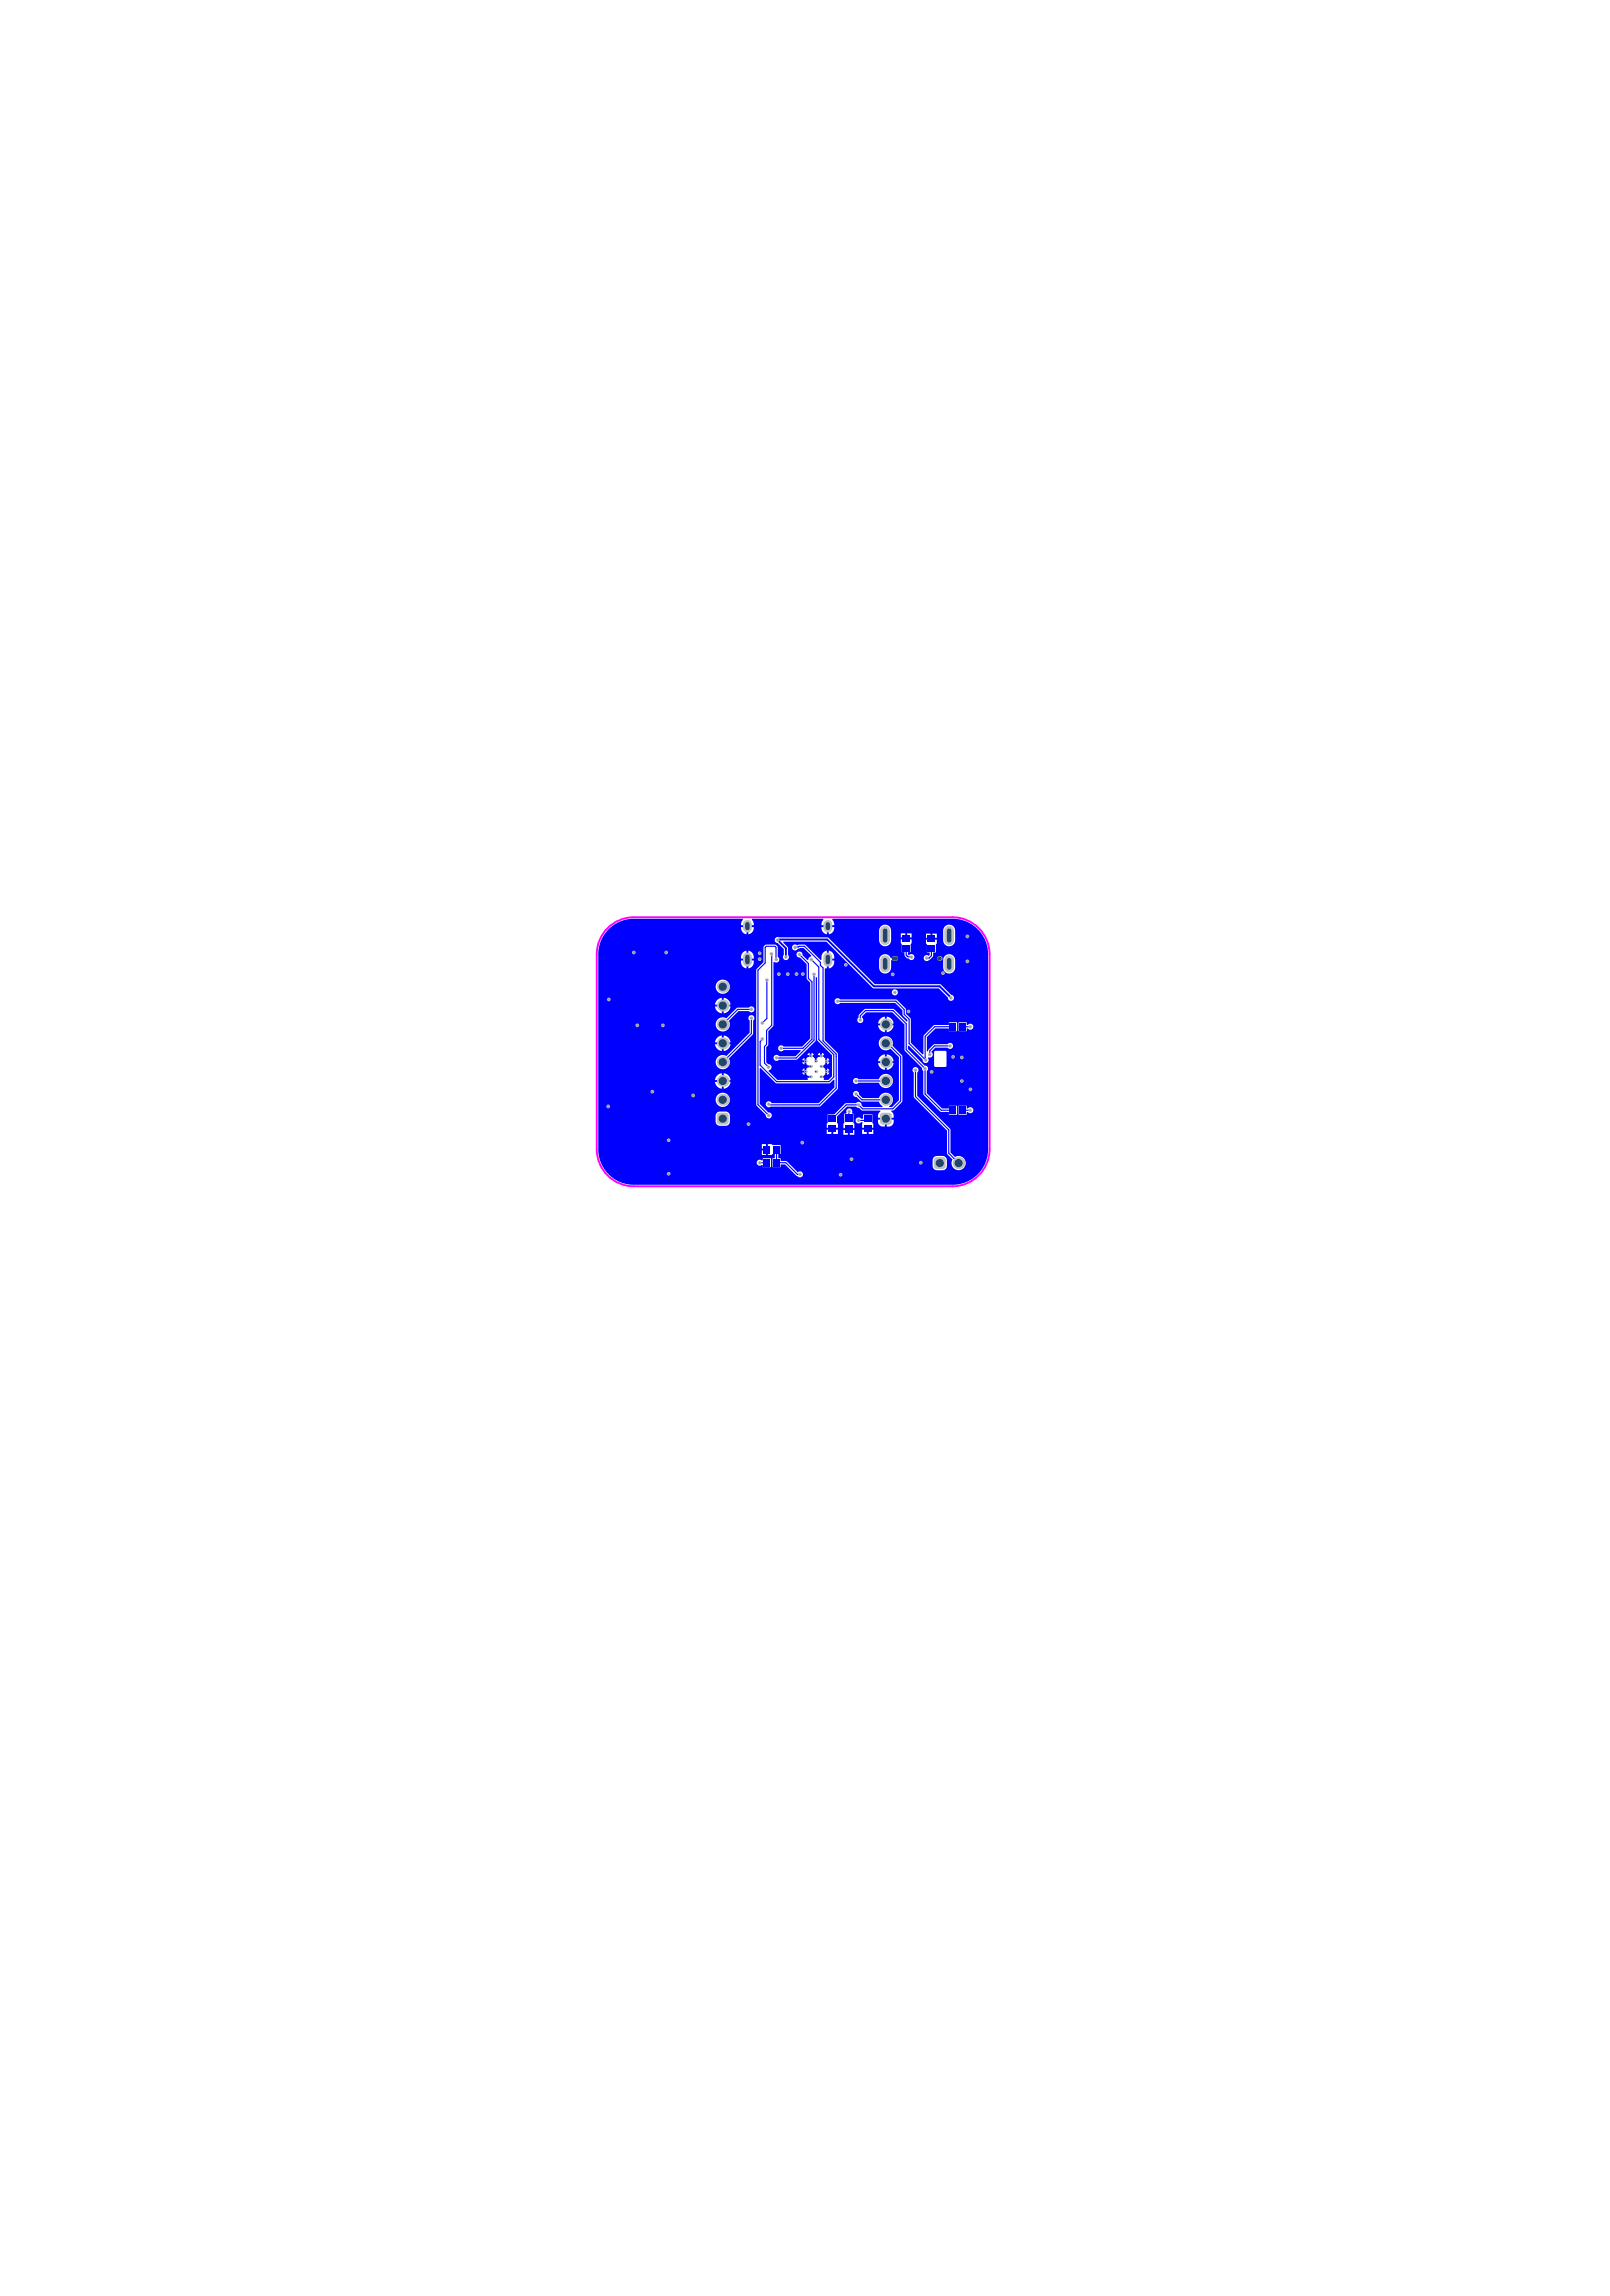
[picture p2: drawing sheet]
<svg xmlns="http://www.w3.org/2000/svg" width="721mm" height="1029mm" viewBox="0 0 721 1029" stroke-linecap="round" stroke-linejoin="round" font-family="sans-serif">
<path d="M272.8 415.3a16.5 16.5 0 0 1 11.2-4.3h142.8a16.6 16.6 0 0 1 16.6 16.6v87.3a16.6 16.6 0 0 1-16.6 16.6h-142.8a16.6 16.6 0 0 1-16.6-16.6v-87.3a16.6 16.6 0 0 1 5.4-12.3z" fill="none" stroke="#f0f" stroke-width=".85"/>
<path d="M273.5 415.6a16 16 0 0 1 9.5-4h49.8l.1 .5-.8 1.3-.1 1.1h5.8l-.1-1.1-.8-1.3 .1-.5h31.8l.2 .5-.8 1.3-.1 1.1h5.7l-.1-1.1-.8-1.3 .2-.5h54.8a15.9 15.9 0 0 1 14.9 16v87.3a15.9 15.9 0 0 1-14.9 15.9h-144.9a15.9 15.9 0 0 1-14.9-15.9v-87.3a15.8 15.8 0 0 1 5.4-12zM332 415.4v.4a2.81 2.81 0 0 0 2.5 2.8v-3.2zM371.4 415.4v3.2h.3a2.93 2.93 0 0 0 2.1-3.2zM368.1 415.4v.4a2.81 2.81 0 0 0 2.4 2.8v-3.2zM335.3 415.4v3.2h.3a2.93 2.93 0 0 0 2.2-3.2zM406.5 418.2v1.8h2v-1.8zM403.6 418.2v1.8h2v-1.8zM417.8 418.3v1.9h2v-1.9zM414.9 418.3v1.9h2v-1.9zM423.4 415.1l-.8 1.9v4.3a2.69 2.69 0 0 0 2.7 2.7 2.69 2.69 0 0 0 2.7-2.7v-4.3a2.69 2.69 0 0 0-1.7-2.5 2.69 2.69 0 0 0-2.9 .6zM394.7 415.1l-.8 1.9v4.3a2.69 2.69 0 0 0 2.7 2.7 2.69 2.69 0 0 0 2.7-2.7v-4.3a2.69 2.69 0 0 0-1.7-2.5 2.69 2.69 0 0 0-2.9 .6zM414.9 421v1.8l.5 .3v3.6h1.2v1.2l-.4 .4a1.41 1.41 0 0 0-2.1 .4 1.41 1.41 0 0 0 .5 2 1.41 1.41 0 0 0 2-.7l1.5-1.5v-1.8h1.3v-3.6l.4-.3v-1.8zM371.4 425.9v3.6h2.4a2.98 2.98 0 0 0-2.4-3.6zM335.3 425.9v3.6h2.5v-.7a2.81 2.81 0 0 0-2.5-2.9zM332.9 426.7a3.3 3.3 0 0 0-.9 2.8h2.5v-3.6zM342.3 423.9l-.2 7.2-3.2 3.6v60.2l4.2 4.6a1.36 1.36 0 0 0 1.3 1.6 1.36 1.36 0 0 0 1.4-1.4 1.36 1.36 0 0 0-1.6-1.3l-3.8-3.8v-15.9l.4-.2 7.2 6.9h23.5l2-1.7 .4 .2v3.3l-7 7.1h-21.2a1.35 1.35 0 0 0-1.9-.7 1.35 1.35 0 0 0-.5 1.9 1.35 1.35 0 0 0 2 .3l22.2-.1 7.9-7.9v-15.8l-5.8-6v-32l.9-.1v-8l-.3 .1a3.2 3.2 0 0 0-2.1 4l-.4 .1-7-6.8-2.6-.1-.6 .3a1.43 1.43 0 0 0-2.3 .2 1.43 1.43 0 0 0 .8 2.1l1-.2 .5-.5 .9-.3h1.7l3.4 3.4-1.7 1.9-2.2-2.2a1.36 1.36 0 0 0-1.3-1.6 1.36 1.36 0 0 0-1.4 1.5 1.36 1.36 0 0 0 1.6 1.2l3 3v6.3l1.6 2v25l-3.6 3.6h-8.4a1.36 1.36 0 0 0-2-.2 1.36 1.36 0 0 0 0 2 1.36 1.36 0 0 0 2-.2h7.6l.1 .4-2.4 2.4h-7.3a1.35 1.35 0 0 0-2-.4 1.35 1.35 0 0 0-.1 2 1.35 1.35 0 0 0 2-.1h8.1l8.4-8.5 .2-28.5 .4 .2v27.8l6.7 7v9.4l-1.6 1.6h-2l.1-.9h-1.4v-.9h1.4l.5-.4v-2.9l-.5-.5h-1.4v-.8h1.4l.5-.5v-2.9l-.5-.4h-2.9l-.4 .4v1.5h-.9v-1.5l-.4-.4h-2.9l-.5 .4v2.9l.5 .5h1.4v.8h-1.4l-.5 .5v2.9l.5 .4h1.4v.9h-1.4l.1 .9h-13.6l-3.9-3.9 .1-.4a1.35 1.35 0 0 0 1.2-1.6 1.35 1.35 0 0 0-1.6-1.1l-.8-.8v-6.8l1-1.3v-5.9l2.3-2.6v-28.3l.4-.2a1.34 1.34 0 0 0 2-.2 1.34 1.34 0 0 0-.5-2v-4.2l-.7-1.1-4.4-.2zM403.6 420.9v1.8l.5 .2v3.7h1.2v1.3a2.59 2.59 0 0 0 2 1.7 1.35 1.35 0 0 0 1.9 .3 1.35 1.35 0 0 0 .2-2 1.35 1.35 0 0 0-2 0l-.6-.3v-1h1.3v-3.7l.4-.2v-1.8zM419.9 429.4a1.02 1.02 0 0 0 2 0 1.02 1.02 0 0 0-2 0zM394.7 428.3l-.4 .5a9.6 9.6 0 0 0-.3 5.4 2.69 2.69 0 0 0 3 2 2.69 2.69 0 0 0 2.3-2.7v-3.3a2.95 2.95 0 0 0 3.1-.4v-.4a1.5 1.5 0 0 0-1.3-1 1.5 1.5 0 0 0-1.5 .9l-.4 .1a2.67 2.67 0 0 0-4.5-1.1zM332 430.3a2.98 2.98 0 0 0 2.5 3.6v-3.6zM371.4 430.3v3.6l.3-.1a3 3 0 0 0 2.1-3.5zM335.3 430.3v3.6l.3-.1a3 3 0 0 0 2.2-3.5zM423.4 428.3l-.4 .5a9.6 9.6 0 0 0-.3 5.4 2.69 2.69 0 0 0 3 2 2.69 2.69 0 0 0 2.3-2.7v-3.3a2.69 2.69 0 0 0-1.7-2.5 2.69 2.69 0 0 0-2.9 .6zM320.7 442.1a3.2 3.2 0 0 0 6.4 0 3.2 3.2 0 0 0-6.4 0zM399.6 444.6a1.36 1.36 0 0 0 2.7 0 1.36 1.36 0 0 0-2.7 0zM347.7 420a1.35 1.35 0 0 0-.5 1.6 1.35 1.35 0 0 0 1.3 .9l2.7 2.8v2.6a1.35 1.35 0 0 0 0 1.9 1.35 1.35 0 0 0 1.9 0 1.35 1.35 0 0 0 0-1.9l-.1-3.4-2.1-2.2 .2-.4h19.2l20.9 20.9h29.5l4.1 4.2a1.35 1.35 0 0 0 1.2 1.4 1.35 1.35 0 0 0 1.5-1.2 1.35 1.35 0 0 0-1.3-1.5l-4.5-4.5-.6-.2h-29.1l-21-20.9zM324.3 447v3.1h3.1a3.5 3.5 0 0 0-3.1-3.1zM321.7 447.7l-1.1 1.5-.2 .9h3v-3.1zM321.9 456.4a3.2 3.2 0 0 0-.7 4.4 3.2 3.2 0 0 0 4.4 .9 3.2 3.2 0 0 0 1-4.3l4.3-4.4h4.7a1.36 1.36 0 0 0 2 .3 1.36 1.36 0 0 0 0-2.1 1.36 1.36 0 0 0-2 .3h-5.3l-4.8 4.8a3.1 3.1 0 0 0-3.6 .1zM324.3 451v3a3.5 3.5 0 0 0 3.1-3zM320.4 451a3.5 3.5 0 0 0 3 3v-3zM374.2 447.8a1.36 1.36 0 0 0 .4 1.9 1.36 1.36 0 0 0 1.8-.4h24.7l3.3 3.3v2.2l2.2 2.2v.6l-.4 .1-6-5.7-12.7 .1-2.6 2.5-.2 1.3a1.36 1.36 0 0 0-.2 2 1.36 1.36 0 0 0 2 0 1.36 1.36 0 0 0-.2-2v-.5l1.8-1.8h11.8l5.4 5.4v11.6l7.9 7.9 .5 1.4 .1 10.5 7.7 7.7 3.7 .1v1.2h3.7v-4h-3.7v1.2h-3.1l-6.8-6.8v-9.9a1.36 1.36 0 0 0 .5-1.6 1.36 1.36 0 0 0-1.5-.9l-7.5-7.4v-1.4l.4-.1 6.2 6.2a1.35 1.35 0 0 0 1.7 1.6 1.35 1.35 0 0 0 .7-2.2l.2-.4a1.47 1.47 0 0 0 1.9-.7 1.47 1.47 0 0 0-.5-1.9l1.7-1.7h5.5a1.36 1.36 0 0 0 2 .2 1.36 1.36 0 0 0 0-2 1.36 1.36 0 0 0-2 .2l-6.1 .1-2.4 2.3-.4 .9-.4-.2v-6.3l3.9-3.8h6v1.2h3.7v-4h-3.7v1.2l-6.9 .3-4.5 4.5v8.3l-.4 .2-5.3-5.3v-10.8l-2.2-2.2-.2-2.4-4-3.9-25.3-.1a1.35 1.35 0 0 0-2.2 0zM397.4 455.5v3.1l3-.1a3.5 3.5 0 0 0-3-3zM394.8 456.2l-1.1 1.4-.3 1h3.1v-3.1zM429.5 458v4h3.7v-1.2h.5a1.36 1.36 0 0 0 2 .2 1.36 1.36 0 0 0 0-2 1.36 1.36 0 0 0-2 .2h-.5v-1.2zM397.4 459.4v3.1a3.5 3.5 0 0 0 3-3.1zM393.4 459.4a3.5 3.5 0 0 0 3.1 3.1v-3.1zM324.3 463.9v3.1h3.1a3.5 3.5 0 0 0-3.1-3.1zM321.7 464.6l-1.1 1.5-.2 .9h3v-3.1zM324.3 467.9v3a3.5 3.5 0 0 0 3.1-3zM320.4 467.9a3.5 3.5 0 0 0 3 3v-3zM368.3 471.7v1h1zM363.6 471.7v1h1.1zM362.4 471.9l-.6 .8h1v-1zM367 471.9l-.6 .8h1.1v-1zM335.9 455a1.36 1.36 0 0 0 0 2.3v5.4l-10.4 10.5a3.2 3.2 0 0 0-4.8 2.1 3.2 3.2 0 0 0 3.7 3.7 3.2 3.2 0 0 0 2.2-4.7l10.8-11 .1-6a1.36 1.36 0 0 0 .3-1.9 1.36 1.36 0 0 0-1.9-.4zM370.6 474v1.1h1.1zM360 474.2l-.6 .9h1.1v-1.1zM397.4 472.4v3.1l3-.1a3.5 3.5 0 0 0-3-3zM394.8 473.1l-1.1 1.4-.3 1h3.1v-3.1zM370.6 475.9v1l1.1-1zM359.4 475.9l1.1 1v-1zM418.7 471v6.9h5.3v-6.9zM397.4 476.3v3.1a3.5 3.5 0 0 0 3-3.1zM393.4 476.3a3.5 3.5 0 0 0 3.1 3.1v-3.1zM370.6 478.7v1h1.1zM359.6 479.3l-.2 .4h1.1v-1zM370.6 480.6v1l1.1-1zM359.4 480.6l1.1 1v-1zM382.8 483.2a1.36 1.36 0 0 0-.2 2.1 1.36 1.36 0 0 0 2.1-.2h9.2a3.2 3.2 0 0 0 4.9 1.8 3.2 3.2 0 0 0 0-5.2 3.2 3.2 0 0 0-4.9 1.8h-9.2a1.35 1.35 0 0 0-1.9-.3zM324.3 480.8v3.1h3.1a3.5 3.5 0 0 0-3.1-3.1zM321.7 481.5l-1.1 1.5-.2 .9h3v-3.1zM324.3 484.7v3.1a3.5 3.5 0 0 0 3.1-3.1zM320.4 484.7v.1a3.5 3.5 0 0 0 3 3v-3.1zM320.7 492.8a3.2 3.2 0 0 0 6.4 0 3.2 3.2 0 0 0-6.4 0zM395 464.9a3.2 3.2 0 0 0-.5 4.5 3.2 3.2 0 0 0 4.5 .4l3.8 3.8v19.3l-3.1 3.1h-1.2l-.1-.4a3.2 3.2 0 0 0 .5-5.3 3.2 3.2 0 0 0-5 1.7h-7.4l-1.6-1.6a1.36 1.36 0 0 0-1.2-1.6 1.36 1.36 0 0 0-1.5 1.4 1.36 1.36 0 0 0 1.6 1.3l2.1 2h8l.5 1.2 1.1 .9-.1 .4h-8.6l-.7-.7a1.36 1.36 0 0 0-.9-1.5 1.36 1.36 0 0 0-1.6 .5h-4.7l-5.1 5h-2.9v3.9l-.4 .2v1.9h5v-1.9l-.4-.2v-3l4.4-4.4h4.1l.4 .4a2.49 2.49 0 0 1 2.2 1.3l8.2 .1 .1 .4-1 1.3-.1 1.5h7.1l-.1-1.5-1-1.3 .1-.4 1.1-.3 3.7-3.7 .1-20.3-4.5-4.8a3.2 3.2 0 0 0-1.1-3.6 3.2 3.2 0 0 0-3.8 0zM429.5 495.4v4h3.7v-1.2h.5a1.36 1.36 0 0 0 2 .2 1.36 1.36 0 0 0 0-2 1.36 1.36 0 0 0-2 .2h-.5v-1.2zM384 500.9a1.36 1.36 0 0 0-.3 2.1 1.36 1.36 0 0 0 2.1-.2h.7l-.2 2.5h5v-1.9l-.4-.2v-3.9h-4.2v1.9h-.9a1.35 1.35 0 0 0-1.8-.3zM321.2 498.6a5.3 5.3 0 0 0 0 5.3 5.2 5.2 0 0 0 5.3 0 5.3 5.3 0 0 0 0-5.3 5.2 5.2 0 0 0-5.3 0zM397.4 501.6v3.1a2.51 2.51 0 0 0 3.1-3.1zM393.4 501.6a2.51 2.51 0 0 0 3.1 3.1v-3.1zM379.8 496.8a1.31 1.31 0 0 0-.5 1.7l-.2 .5h-.8v4.2l-.4 .2v2.1h4.9v-2.1l-.4-.2v-4.2l-.6-.5a1.34 1.34 0 0 0-.4-1.6 1.34 1.34 0 0 0-1.6-.1zM373.4 506.1v2h2.1v-2zM370.5 506.1v2h2.1v-2zM389.2 506.1v2h2.1v-2zM386.3 506.1v2h2.1v-2zM380.8 506.3v2.1h2v-2.1zM377.9 506.3v2.1h2v-2.1zM341.4 512.6v2h1.8v-2zM341.4 515.5v2h1.8v-2zM339.7 519.8a1.35 1.35 0 0 0-.3 2 1.35 1.35 0 0 0 2 0l.4 .2v.9h3.7v-4h-3.7v.9l-.4 .2-.7-.4zM409.5 478.3a1.36 1.36 0 0 0-.1 2.3l.1 11 14.9 15v10.1l2.4 2.8a3.2 3.2 0 0 0 2.2 4.7 3.2 3.2 0 0 0 3.7-3.7 3.2 3.2 0 0 0-4.8-2.1l-2-2-.1-10.5-14.8-14.9v-10.4a1.36 1.36 0 0 0 .3-1.9 1.36 1.36 0 0 0-1.8-.4zM418.4 518.5a5.3 5.3 0 0 0 0 5.3 5.2 5.2 0 0 0 5.3 0 5.3 5.3 0 0 0 0-5.3 5.2 5.2 0 0 0-5.3 0zM344.1 512.6v4.9h1.8l.2-.5h1.1v1.9h-1.1v4h3.7v-1.2h2l5 5a1.85 1.85 0 0 0 3-.3 1.34 1.34 0 0 0-.7-1.4 1.34 1.34 0 0 0-1.6 .2l-4.9-4.8-2.8-.2v-1.3h-1.1v-1.9h1.1v-4h-3.7l-.2-.4z" fill="#00f"/>
<g fill="none" stroke="#00f" stroke-width=".51">
<path d="M342.9 424.5v6.9M343.6 439.1v17.2l-2 2.1M345.8 427.5v31.9M347.7 424.5l.2 5.4M356.3 424.5l1.8-.5h2.4l7.1 7.1v1.4l1.2 1.2v32.7l5.9 5.9M358.2 427.7l4 4v6.6l1.6 1.6v25.7l-4 4.1h-9.8M363.6 429.9l3.3 3.4v32.5M364.8 436.5v29.5l-8 8h-8.8M406.5 428.4h.1M406.6 428.4l1.8 .4M417.4 424.9v3.3l-1.1 1.1h-1.1M336.7 456.2v6.8l-12.8 12.9"/>
<path d="M336.7 452.2h-6.1l-6.7 6.8M375.3 448.6h26.1l3.8 3.7v2.2l2.2 2.2v10.8l7.2 7.2M385.5 457v-1.9l2.3-2.3h12.4l5.9 5.9v11.6l8.4 8.5v11.3l7.3 7.3M341.6 465.5l-1 1.2M343.5 461.7v6.2l-.9 1M373.6 472.5v10l-2.1 2.1h-23.5M374.7 473.3v14.2l-7.5 7.5M410.2 479.4v11.9l14.9 14.9v10.5l4.4 4.4M414.6 474.7l.2 .2M418.9 460l-4.3 4.3v10.4M425.7 468.6h-6.9l-2.2 2.2-.1 1.8M380.6 498l-.2 3.1"/>
<path d="M383.6 490.1l2.6 2.7h10.7M383.6 484.3h13.3M400.1 496.8h-13.6l-1.8-1.8h-5.5l-6.2 6.2M388.8 501.2l-.8 .8h-3.3"/>
</g>
<path d="M352.2 428.8v-3.9l-3.7-3.7 .2-.3h22l20.9 21h29.5l5 5.2" fill="none" stroke="#00f" stroke-width=".85"/>
<circle cx="343.6" cy="520.9" r=".25" fill="#00f"/>
<path d="M366.9 465.8l6.7 6.7M340.4 520.9h3.2" fill="none" stroke="#00f" stroke-width=".51"/>
<circle cx="348" cy="515" r=".25" fill="#00f"/>
<path d="M348 515v5.9" fill="none" stroke="#00f" stroke-width=".51"/>
<circle cx="348" cy="520.9" r=".25" fill="#00f"/>
<path d="M342.9 431.4l-3.3 3.3v60.2l4.9 4.9M345.8 459.4l-2.3 2.3M340.6 466.7v10.5l7.4 7.4M342.6 468.9v7.4l1.8 1.8M431.3 460h3.5M344.5 494.7l.3 .3h22.4M421.8 497.4h5.2M431.3 497.4h3.5M348 520.9h4.1l5.2 5.3h1.2" fill="none" stroke="#00f" stroke-width=".51"/>
<circle cx="427" cy="460" r=".25" fill="#00f"/>
<path d="M342.9 424.5l.5-.5h3.8l.5 .5M345.7 427.4l.1 .1M406.1 424.8v3.1l.4 .5M374.7 472.3v1M396.9 467.4h.8l5.9 5.9v20l-3.5 3.5M418.9 460h8.1" fill="none" stroke="#00f" stroke-width=".51"/>
<circle cx="272.5" cy="495.7" r=".83" fill="#c0c0c0"/>
<circle cx="272.5" cy="495.7" r=".5" fill="#a6968d"/>
<circle cx="272.8" cy="447.8" r=".83" fill="#c0c0c0"/>
<circle cx="272.8" cy="447.8" r=".5" fill="#a6968d"/>
<circle cx="383.6" cy="490.1" r=".83" fill="#c0c0c0"/>
<circle cx="383.6" cy="490.1" r=".5" fill="#a6968d"/>
<circle cx="383.6" cy="484.3" r=".83" fill="#c0c0c0"/>
<circle cx="383.6" cy="484.3" r=".5" fill="#a6968d"/>
<circle cx="401" cy="444.6" r=".83" fill="#c0c0c0"/>
<circle cx="401" cy="444.6" r=".5" fill="#a6968d"/>
<circle cx="407.1" cy="453.2" r=".83" fill="#c0c0c0"/>
<circle cx="407.1" cy="453.2" r=".5" fill="#a6968d"/>
<circle cx="415.2" cy="429.3" r=".83" fill="#c0c0c0"/>
<circle cx="415.2" cy="429.3" r=".5" fill="#a6968d"/>
<circle cx="408.4" cy="428.8" r=".83" fill="#c0c0c0"/>
<circle cx="408.4" cy="428.8" r=".5" fill="#a6968d"/>
<circle cx="422.5" cy="436" r=".83" fill="#c0c0c0"/>
<circle cx="422.5" cy="436" r=".5" fill="#a6968d"/>
<circle cx="400" cy="436.6" r=".83" fill="#c0c0c0"/>
<circle cx="400" cy="436.6" r=".5" fill="#a6968d"/>
<circle cx="379" cy="432.3" r=".83" fill="#c0c0c0"/>
<circle cx="379" cy="432.3" r=".5" fill="#a6968d"/>
<circle cx="336.7" cy="456.2" r=".83" fill="#c0c0c0"/>
<circle cx="336.7" cy="456.2" r=".5" fill="#a6968d"/>
<circle cx="336.7" cy="452.2" r=".83" fill="#c0c0c0"/>
<circle cx="336.7" cy="452.2" r=".5" fill="#a6968d"/>
<circle cx="385.5" cy="457" r=".83" fill="#c0c0c0"/>
<circle cx="385.5" cy="457" r=".5" fill="#a6968d"/>
<circle cx="348.5" cy="421.2" r=".83" fill="#c0c0c0"/>
<circle cx="348.5" cy="421.2" r=".5" fill="#a6968d"/>
<circle cx="356.3" cy="424.5" r=".83" fill="#c0c0c0"/>
<circle cx="356.3" cy="424.5" r=".5" fill="#a6968d"/>
<circle cx="380.6" cy="498" r=".83" fill="#c0c0c0"/>
<circle cx="380.6" cy="498" r=".5" fill="#a6968d"/>
<circle cx="384.7" cy="502" r=".83" fill="#c0c0c0"/>
<circle cx="384.7" cy="502" r=".5" fill="#a6968d"/>
<circle cx="416.6" cy="472.5" r=".83" fill="#c0c0c0"/>
<circle cx="416.6" cy="472.5" r=".5" fill="#a6968d"/>
<circle cx="347.9" cy="429.9" r=".83" fill="#c0c0c0"/>
<circle cx="347.9" cy="429.9" r=".5" fill="#a6968d"/>
<circle cx="340.4" cy="427.1" r=".83" fill="#c0c0c0"/>
<circle cx="340.4" cy="427.1" r=".5" fill="#a6968d"/>
<circle cx="349" cy="436.4" r=".83" fill="#c0c0c0"/>
<circle cx="349" cy="436.4" r=".5" fill="#a6968d"/>
<circle cx="359.7" cy="436.4" r=".83" fill="#c0c0c0"/>
<circle cx="359.7" cy="436.4" r=".5" fill="#a6968d"/>
<circle cx="356.9" cy="436.4" r=".83" fill="#c0c0c0"/>
<circle cx="356.9" cy="436.4" r=".5" fill="#a6968d"/>
<circle cx="353" cy="436.4" r=".83" fill="#c0c0c0"/>
<circle cx="353" cy="436.4" r=".5" fill="#a6968d"/>
<circle cx="426.1" cy="447.1" r=".83" fill="#c0c0c0"/>
<circle cx="426.1" cy="447.1" r=".5" fill="#a6968d"/>
<circle cx="384.7" cy="495" r=".83" fill="#c0c0c0"/>
<circle cx="384.7" cy="495" r=".5" fill="#a6968d"/>
<circle cx="298.5" cy="426.8" r=".83" fill="#c0c0c0"/>
<circle cx="298.5" cy="426.8" r=".5" fill="#a6968d"/>
<circle cx="299.6" cy="510.9" r=".83" fill="#c0c0c0"/>
<circle cx="299.6" cy="510.9" r=".5" fill="#a6968d"/>
<circle cx="348" cy="474" r=".83" fill="#c0c0c0"/>
<circle cx="348" cy="474" r=".5" fill="#a6968d"/>
<circle cx="350" cy="469.7" r=".83" fill="#c0c0c0"/>
<circle cx="350" cy="469.7" r=".5" fill="#a6968d"/>
<circle cx="425.7" cy="468.6" r=".83" fill="#c0c0c0"/>
<circle cx="425.7" cy="468.6" r=".5" fill="#a6968d"/>
<circle cx="335.4" cy="503.6" r=".83" fill="#c0c0c0"/>
<circle cx="335.4" cy="503.6" r=".5" fill="#a6968d"/>
<circle cx="375.3" cy="448.6" r=".83" fill="#c0c0c0"/>
<circle cx="375.3" cy="448.6" r=".5" fill="#a6968d"/>
<circle cx="341.6" cy="458.4" r=".83" fill="#c0c0c0"/>
<circle cx="341.6" cy="458.4" r=".5" fill="#a6968d"/>
<circle cx="341.6" cy="465.5" r=".83" fill="#c0c0c0"/>
<circle cx="341.6" cy="465.5" r=".5" fill="#a6968d"/>
<circle cx="364.8" cy="436.5" r=".83" fill="#c0c0c0"/>
<circle cx="364.8" cy="436.5" r=".5" fill="#a6968d"/>
<circle cx="340.4" cy="429.8" r=".83" fill="#c0c0c0"/>
<circle cx="340.4" cy="429.8" r=".5" fill="#a6968d"/>
<circle cx="343.6" cy="439.1" r=".83" fill="#c0c0c0"/>
<circle cx="343.6" cy="439.1" r=".5" fill="#a6968d"/>
<circle cx="352.2" cy="428.8" r=".83" fill="#c0c0c0"/>
<circle cx="352.2" cy="428.8" r=".5" fill="#a6968d"/>
<circle cx="363.6" cy="429.9" r=".83" fill="#c0c0c0"/>
<circle cx="363.6" cy="429.9" r=".5" fill="#a6968d"/>
<circle cx="358.2" cy="427.7" r=".83" fill="#c0c0c0"/>
<circle cx="358.2" cy="427.7" r=".5" fill="#a6968d"/>
<circle cx="414.5" cy="478.8" r=".83" fill="#c0c0c0"/>
<circle cx="414.5" cy="478.8" r=".5" fill="#a6968d"/>
<circle cx="285.6" cy="459.4" r=".83" fill="#c0c0c0"/>
<circle cx="285.6" cy="459.4" r=".5" fill="#a6968d"/>
<circle cx="297.1" cy="459.4" r=".83" fill="#c0c0c0"/>
<circle cx="297.1" cy="459.4" r=".5" fill="#a6968d"/>
<circle cx="310.6" cy="490.8" r=".83" fill="#c0c0c0"/>
<circle cx="310.6" cy="490.8" r=".5" fill="#a6968d"/>
<circle cx="292.3" cy="489.1" r=".83" fill="#c0c0c0"/>
<circle cx="292.3" cy="489.1" r=".5" fill="#a6968d"/>
<circle cx="284" cy="426.8" r=".83" fill="#c0c0c0"/>
<circle cx="284" cy="426.8" r=".5" fill="#a6968d"/>
<circle cx="299.6" cy="525.9" r=".83" fill="#c0c0c0"/>
<circle cx="299.6" cy="525.9" r=".5" fill="#a6968d"/>
<circle cx="414.8" cy="474.9" r=".83" fill="#c0c0c0"/>
<circle cx="414.8" cy="474.9" r=".5" fill="#a6968d"/>
<circle cx="340.4" cy="520.9" r=".83" fill="#c0c0c0"/>
<circle cx="340.4" cy="520.9" r=".5" fill="#a6968d"/>
<circle cx="412.6" cy="520.9" r=".83" fill="#c0c0c0"/>
<circle cx="412.6" cy="520.9" r=".5" fill="#a6968d"/>
<circle cx="359.5" cy="511.9" r=".83" fill="#c0c0c0"/>
<circle cx="359.5" cy="511.9" r=".5" fill="#a6968d"/>
<circle cx="376.7" cy="526.3" r=".83" fill="#c0c0c0"/>
<circle cx="376.7" cy="526.3" r=".5" fill="#a6968d"/>
<circle cx="381.6" cy="519.4" r=".83" fill="#c0c0c0"/>
<circle cx="381.6" cy="519.4" r=".5" fill="#a6968d"/>
<circle cx="431" cy="484.4" r=".83" fill="#c0c0c0"/>
<circle cx="431" cy="484.4" r=".5" fill="#a6968d"/>
<circle cx="434.8" cy="488.1" r=".83" fill="#c0c0c0"/>
<circle cx="434.8" cy="488.1" r=".5" fill="#a6968d"/>
<circle cx="417.5" cy="480.3" r=".83" fill="#c0c0c0"/>
<circle cx="417.5" cy="480.3" r=".5" fill="#a6968d"/>
<circle cx="427.1" cy="473.5" r=".83" fill="#c0c0c0"/>
<circle cx="427.1" cy="473.5" r=".5" fill="#a6968d"/>
<circle cx="431" cy="473.8" r=".83" fill="#c0c0c0"/>
<circle cx="431" cy="473.8" r=".5" fill="#a6968d"/>
<circle cx="433.5" cy="430.7" r=".83" fill="#c0c0c0"/>
<circle cx="433.5" cy="430.7" r=".5" fill="#a6968d"/>
<circle cx="433.5" cy="419.6" r=".83" fill="#c0c0c0"/>
<circle cx="433.5" cy="419.6" r=".5" fill="#a6968d"/>
<circle cx="410.2" cy="479.4" r=".83" fill="#c0c0c0"/>
<circle cx="410.2" cy="479.4" r=".5" fill="#a6968d"/>
<circle cx="358.5" cy="526.2" r=".83" fill="#c0c0c0"/>
<circle cx="358.5" cy="526.2" r=".5" fill="#a6968d"/>
<circle cx="344.5" cy="499.8" r=".83" fill="#c0c0c0"/>
<circle cx="344.5" cy="499.8" r=".5" fill="#a6968d"/>
<circle cx="344.5" cy="494.7" r=".83" fill="#c0c0c0"/>
<circle cx="344.5" cy="494.7" r=".5" fill="#a6968d"/>
<circle cx="344.4" cy="478.1" r=".83" fill="#c0c0c0"/>
<circle cx="344.4" cy="478.1" r=".5" fill="#a6968d"/>
<circle cx="434.8" cy="497.4" r=".83" fill="#c0c0c0"/>
<circle cx="434.8" cy="497.4" r=".5" fill="#a6968d"/>
<circle cx="434.8" cy="460" r=".83" fill="#c0c0c0"/>
<circle cx="434.8" cy="460" r=".5" fill="#a6968d"/>
<circle cx="345.7" cy="427.4" r=".83" fill="#c0c0c0"/>
<circle cx="345.7" cy="427.4" r=".5" fill="#a6968d"/>
<circle cx="323.9" cy="492.8" r="2.66" fill="#c0c0c0"/>
<circle cx="323.9" cy="492.8" r="1.83" fill="#1f4769"/>
<circle cx="323.9" cy="484.3" r="2.66" fill="#c0c0c0"/>
<circle cx="323.9" cy="484.3" r="1.83" fill="#1f4769"/>
<path d="M322.5 498.6h2.7l1.3 1.3v2.6l-1.3 1.4h-2.7l-1.3-1.4v-2.6z" fill-rule="evenodd" fill="#c0c0c0"/>
<g fill="#c0c0c0">
<path d="M321.8 498.8l.7-.2v1.3h-1.3z"/>
<path d="M321.2 502.5h1.3v1.4l-1-.6z"/>
<path d="M325.2 502.5h1.3l-.2 .8-.7 .5-.4 .1z"/>
<path d="M325.2 498.6l1.1 .5 .2 .8h-1.3z"/>
</g>
<circle cx="323.9" cy="501.2" r="1.83" fill="#1f4769"/>
<circle cx="360.9" cy="480.1" r=".67" fill="#c0c0c0"/>
<circle cx="360.9" cy="480.1" r=".33" fill="#1f4769"/>
<circle cx="323.9" cy="442.1" r="2.66" fill="#c0c0c0"/>
<circle cx="323.9" cy="442.1" r="1.83" fill="#1f4769"/>
<circle cx="323.9" cy="459" r="2.66" fill="#c0c0c0"/>
<circle cx="323.9" cy="459" r="1.83" fill="#1f4769"/>
<circle cx="323.9" cy="450.5" r="2.66" fill="#c0c0c0"/>
<circle cx="323.9" cy="450.5" r="1.83" fill="#1f4769"/>
<path d="M370.9 414.1v1.7M334.9 428.8v2.3" fill="none" stroke="#c0c0c0" stroke-width="4"/>
<path d="M370.9 414.1v1.7M334.9 428.8v2.3" fill="none" stroke="#1f4769" stroke-width="2"/>
<circle cx="360.9" cy="475.5" r=".67" fill="#c0c0c0"/>
<circle cx="360.9" cy="475.5" r=".33" fill="#1f4769"/>
<circle cx="363.2" cy="482.5" r=".67" fill="#c0c0c0"/>
<circle cx="363.2" cy="482.5" r=".33" fill="#1f4769"/>
<circle cx="363.2" cy="477.8" r=".67" fill="#c0c0c0"/>
<circle cx="363.2" cy="477.8" r=".33" fill="#1f4769"/>
<circle cx="365.5" cy="480.1" r=".67" fill="#c0c0c0"/>
<circle cx="365.5" cy="480.1" r=".33" fill="#1f4769"/>
<circle cx="365.5" cy="475.5" r=".67" fill="#c0c0c0"/>
<circle cx="365.5" cy="475.5" r=".33" fill="#1f4769"/>
<circle cx="367.9" cy="482.5" r=".67" fill="#c0c0c0"/>
<circle cx="367.9" cy="482.5" r=".33" fill="#1f4769"/>
<circle cx="367.9" cy="477.8" r=".67" fill="#c0c0c0"/>
<circle cx="367.9" cy="477.8" r=".33" fill="#1f4769"/>
<circle cx="370.2" cy="480.1" r=".67" fill="#c0c0c0"/>
<circle cx="370.2" cy="480.1" r=".33" fill="#1f4769"/>
<circle cx="370.2" cy="475.5" r=".67" fill="#c0c0c0"/>
<circle cx="370.2" cy="475.5" r=".33" fill="#1f4769"/>
<circle cx="396.9" cy="492.8" r="2.66" fill="#c0c0c0"/>
<circle cx="396.9" cy="492.8" r="1.83" fill="#1f4769"/>
<circle cx="396.9" cy="475.9" r="2.66" fill="#c0c0c0"/>
<circle cx="396.9" cy="475.9" r="1.83" fill="#1f4769"/>
<circle cx="429.5" cy="521.1" r="2.66" fill="#c0c0c0"/>
<circle cx="429.5" cy="521.1" r="1.83" fill="#1f4769"/>
<circle cx="396.9" cy="484.3" r="2.66" fill="#c0c0c0"/>
<circle cx="396.9" cy="484.3" r="1.83" fill="#1f4769"/>
<circle cx="363.2" cy="473.1" r=".67" fill="#c0c0c0"/>
<circle cx="363.2" cy="473.1" r=".33" fill="#1f4769"/>
<circle cx="367.9" cy="473.1" r=".67" fill="#c0c0c0"/>
<circle cx="367.9" cy="473.1" r=".33" fill="#1f4769"/>
<path d="M370.9 428.8v2.3" fill="none" stroke="#c0c0c0" stroke-width="4"/>
<path d="M370.9 428.8v2.3" fill="none" stroke="#1f4769" stroke-width="2"/>
<path d="M400.6 428.4h.8l1 1-1 1h-.8l-1-1z" fill-rule="evenodd" fill="#c0c0c0"/>
<g fill="#c0c0c0">
<path d="M399.6 429.4h1v1l-.7-.3z"/>
<path d="M401.4 429.4h1l-.6 1h-.4z"/>
<path d="M401.4 428.4l.7 .3 .3 .7h-1z"/>
<path d="M399.9 428.7l.7-.3v1h-1z"/>
</g>
<path d="M400.6 429.4h.8" fill="none" stroke="#1f4769" stroke-width="2"/>
<path d="M396.6 428l2.2 2.2v3.3l-2.2 2.2-2.1-2.2v-3.3z" fill-rule="evenodd" fill="#c0c0c0"/>
<g fill="#c0c0c0">
<path d="M394.5 433.5h2.1v2.2l-1.5-.7z"/>
<path d="M396.6 433.5h2.2l-.3 1.1-1.3 1-.6 .1z"/>
<path d="M396.6 428l1.5 .7 .7 1.5h-2.2z"/>
<path d="M395.1 428.7l1.5-.7v2.2h-2.1z"/>
</g>
<path d="M396.6 430.2v3.3" fill="none" stroke="#1f4769" stroke-width="2"/>
<path d="M396.6 414.8l2.2 2.2v4.3l-2.2 2.1-2.1-2.1v-4.3z" fill-rule="evenodd" fill="#c0c0c0"/>
<g fill="#c0c0c0">
<path d="M394.5 421.3h2.1v2.1l-1.5-.6z"/>
<path d="M396.6 421.3h2.2l-.3 1.1-1.3 1h-.6z"/>
<path d="M396.6 414.8l1.5 .6 .7 1.6h-2.2z"/>
<path d="M395.1 415.4l1.5-.6v2.2h-2.1z"/>
</g>
<path d="M396.6 417v4.3" fill="none" stroke="#1f4769" stroke-width="2"/>
<circle cx="396.9" cy="467.4" r="2.66" fill="#c0c0c0"/>
<circle cx="396.9" cy="467.4" r="1.83" fill="#1f4769"/>
<circle cx="396.9" cy="459" r="2.66" fill="#c0c0c0"/>
<circle cx="396.9" cy="459" r="1.83" fill="#1f4769"/>
<circle cx="420.9" cy="429.4" r="1" fill="#c0c0c0"/>
<circle cx="420.9" cy="429.4" r="1" fill="#1f4769"/>
<path d="M425.3 428l2.2 2.2v3.3l-2.2 2.2-2.1-2.2v-3.3z" fill-rule="evenodd" fill="#c0c0c0"/>
<g fill="#c0c0c0">
<path d="M423.2 433.5h2.1v2.2l-1.5-.7z"/>
<path d="M425.3 433.5h2.2l-.3 1.1-1.3 1-.6 .1z"/>
<path d="M425.3 428l1.5 .7 .7 1.5h-2.2z"/>
<path d="M423.8 428.7l1.5-.7v2.2h-2.1z"/>
</g>
<path d="M425.3 430.2v3.3" fill="none" stroke="#1f4769" stroke-width="2"/>
<path d="M425.3 414.8l2.2 2.2v4.3l-2.2 2.1-2.1-2.1v-4.3z" fill-rule="evenodd" fill="#c0c0c0"/>
<g fill="#c0c0c0">
<path d="M423.2 421.3h2.1v2.1l-1.5-.6z"/>
<path d="M425.3 421.3h2.2l-.3 1.1-1.3 1h-.6z"/>
<path d="M425.3 414.8l1.5 .6 .7 1.6h-2.2z"/>
<path d="M423.8 415.4l1.5-.6v2.2h-2.1z"/>
</g>
<path d="M425.3 417v4.3" fill="none" stroke="#1f4769" stroke-width="2"/>
<path d="M419.8 518.5h2.6l1.4 1.3v2.6l-1.4 1.4h-2.6l-1.4-1.4v-2.6z" fill-rule="evenodd" fill="#c0c0c0"/>
<g fill="#c0c0c0">
<path d="M422.4 518.5l.8 .2 .6 1.1h-1.4z"/>
<path d="M419 518.7l.8-.2v1.3h-1.4z"/>
<path d="M418.4 522.4h1.4v1.4l-1.1-.6z"/>
<path d="M422.4 522.4h1.4l-.3 .8-.7 .5-.4 .1z"/>
</g>
<circle cx="421.1" cy="521.1" r="1.83" fill="#1f4769"/>
<path d="M395.6 498.6h2.7l1.3 1.3v2.6l-1.3 1.4h-2.7l-1.3-1.4v-2.6z" fill-rule="evenodd" fill="#c0c0c0"/>
<g fill="#c0c0c0">
<path d="M394.8 498.8l.8-.2v1.3h-1.3z"/>
<path d="M394.3 502.5h1.3v1.4l-.8-.3z"/>
<path d="M398.3 502.5h1.3l-.3 .8-.6 .5-.4 .1z"/>
<path d="M398.3 498.6l1 .5 .3 .8h-1.3z"/>
</g>
<circle cx="396.9" cy="501.2" r="1.83" fill="#1f4769"/>
<circle cx="323.9" cy="475.9" r="2.66" fill="#c0c0c0"/>
<circle cx="323.9" cy="475.9" r="1.83" fill="#1f4769"/>
<path d="M334.9 414.1v1.7" fill="none" stroke="#c0c0c0" stroke-width="4"/>
<path d="M334.9 414.1v1.7" fill="none" stroke="#1f4769" stroke-width="2"/>
<circle cx="323.9" cy="467.4" r="2.66" fill="#c0c0c0"/>
<circle cx="323.9" cy="467.4" r="1.83" fill="#1f4769"/>
<g fill="#00f">
<path d="M387.2 499.7h3.3v3h-3.3z" fill-rule="evenodd"/>
<path d="M387.2 504.2h3.3v3h-3.3z" fill-rule="evenodd"/>
<path d="M378.8 499.4h3.2v3.3h-3.2z" fill-rule="evenodd"/>
<path d="M378.8 504.2h3.2v3.4h-3.2z" fill-rule="evenodd"/>
<path d="M346.6 513.5h2.8v3.1h-2.8z" fill-rule="evenodd"/>
<path d="M342.2 513.5h2.9v3.1h-2.9z" fill-rule="evenodd"/>
<path d="M342.2 519.4h2.9v3.1h-2.9z" fill-rule="evenodd"/>
<path d="M346.6 519.4h2.8v3.1h-2.8z" fill-rule="evenodd"/>
<path d="M429.9 495.8h2.9v3.2h-2.9z" fill-rule="evenodd"/>
<path d="M425.6 495.8h2.8v3.2h-2.8z" fill-rule="evenodd"/>
<path d="M429.9 458.4h2.9v3.2h-2.9z" fill-rule="evenodd"/>
<path d="M425.6 458.4h2.8v3.2h-2.8z" fill-rule="evenodd"/>
<path d="M415.8 423.5h3.1v2.8h-3.1z" fill-rule="evenodd"/>
<path d="M415.8 419.2h3.1v2.8h-3.1z" fill-rule="evenodd"/>
<path d="M404.5 423.4h3.1v2.8h-3.1z" fill-rule="evenodd"/>
<path d="M404.5 419h3.1v2.9h-3.1z" fill-rule="evenodd"/>
<path d="M371.3 504.2h3.3v3h-3.3z" fill-rule="evenodd"/>
<path d="M371.3 499.7h3.3v3h-3.3z" fill-rule="evenodd"/>
</g>
</svg>
